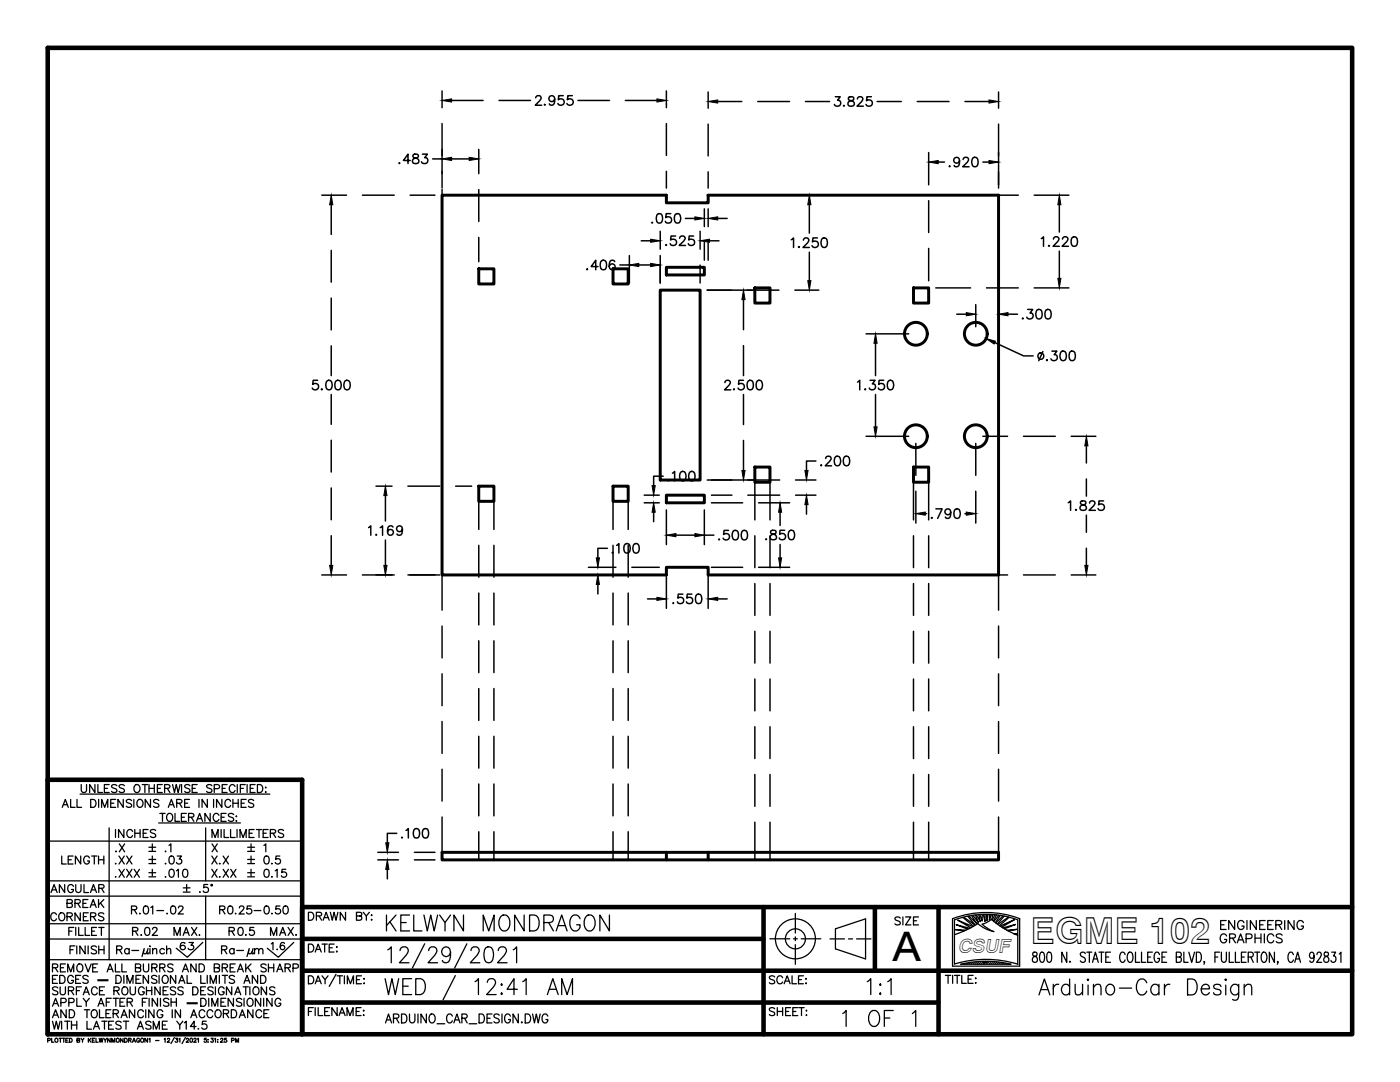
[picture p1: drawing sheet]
<svg xmlns="http://www.w3.org/2000/svg" width="279mm" height="216mm" viewBox="0 0 279 216" stroke-linecap="round" stroke-linejoin="round" font-family="sans-serif">
<defs><g id="words">
<text font-size="8.1" x="178.1" y="191.9">A</text>
<text font-size="7.4" x="205.6" y="188.3">EGME 102</text>
<g font-size="6.6">
<text x="75.8" y="187">KELWYN MONDRAGON</text>
<text x="166.9" y="206">1 OF 1</text>
</g>
<text font-size="5.3" x="43" y="192.3">Ra-μm</text>
<g font-size="4.9">
<text x="40.9" y="176.4">X.XX</text>
<text x="12" y="182.4">BREAK</text>
<text x="26.8" y="188">.02</text>
<text x="33.5" y="188">MAX.</text>
<text x="46.2" y="188">0.5</text>
<text x="52.9" y="188">MAX.</text>
<text x="242.4" y="189.4">GRAPHICS</text>
</g>
<g font-size="4.4">
<text x="41.3" y="162.3">INCHES</text>
<text x="10.9" y="173.6">LENGTH</text>
<text x="21.9" y="168.3">INCHES</text>
<text x="21.9" y="173.6">.XX</text>
<text x="21.9" y="171.1">.X</text>
<text x="31.7" y="173.6">.03</text>
<text x="40.9" y="173.6">X.X</text>
<text x="51.5" y="173.6">0.5</text>
<text x="8.8" y="179.2">ANGULAR</text>
<text x="42.7" y="183.4">R0.25-0.50</text>
<text x="34.9" y="190.9">63</text>
<text x="52.9" y="190.9">1.6</text>
</g>
<text font-size="4" x="34.9" y="171.1" transform="rotate(-90 34.9 171.1)">.1</text>
<text font-size="3.9" x="191.1" y="190.2">CSUF</text>
<g font-size="2.2">
<text x="19.5" y="196.2">▬</text>
<text x="37.3" y="200.8">▬</text>
</g>
</g></defs>
<!-- layer: 1.011_OBJECT -->
<g fill="none" stroke="#000" stroke-width=".59">
<path d="M88.2 38.9h44.8v1.6h8.3v-1.6h58v75.8h-58v-1.5h-8.3v1.5h-44.8zM95.5 53.6h3.1v3.1h-3.1zM122.3 53.6h3.1v3.1h-3.1zM131.8 57.9h7.9v37.9h-7.9zM133 53.3h7.6v1.6h-7.6zM150.6 57.4h3.1v3.1h-3.1zM182.3 57.4h3v3.1h-3zM95.5 97h3.1v3h-3.1zM122.3 97h3.1v3h-3.1zM133 98.8h7.6v1.5h-7.6zM150.6 93.2h3.1v3h-3.1zM182.3 93.2h3v3h-3z"/>
<path d="M88.2 170.1h111.1v1.5h-111.1zM133 170.1v1.5M141.3 170.1v1.5"/>
<circle cx="182.8" cy="66.6" r="2.28"/>
<circle cx="194.7" cy="66.6" r="2.28"/>
<circle cx="182.8" cy="87" r="2.28"/>
<circle cx="194.7" cy="87" r="2.28"/>
</g>
<!-- layer: 1.007_TEXT_AND_DIMENSIONS -->
<g fill="none" stroke="#000" stroke-width=".3">
<path d="M88.2 18.1v3.4M106.9 19.5l.4-.4h.3l.3 .2a.58 .58 0 0 1-.2 .8l-.9 .9h1.3M110.7 19.7a.58 .58 0 0 1-.8 .5 .58 .58 0 0 1-.2-.9 .58 .58 0 0 1 .9 .1 1.35 1.35 0 0 1-.4 1.6l-.5-.1-.1-.2M112.4 19.1h-.9l-.1 .8a.67 .67 0 0 1 1 0 .67 .67 0 0 1-.1 1 .67 .67 0 0 1-1-.3M114.2 19.1h-.9l-.1 .8a.67 .67 0 0 1 1 0 .67 .67 0 0 1-.1 1 .67 .67 0 0 1-1-.3M133 18.1v3.4M141.3 18.4v3.2M166.7 19.3h1l-.5 .7a.63 .63 0 0 1 .5 .9 .63 .63 0 0 1-1 .2l-.2-.3M169.4 19.4a.39 .39 0 0 0 .2 .6 .68 .68 0 0 1 .7 .3 .68 .68 0 0 1 0 .8l-.6 .1-.4-.2a.7 .7 0 0 1 .1-.7 .7 .7 0 0 1 .7-.3 .39 .39 0 0 0 .2-.6zM171.1 19.7l.2-.3a.62 .62 0 0 1 .8 .1 .63 .63 0 0 1-.2 .8l-.9 .9h1.3M173.9 19.3h-.9l-.1 .8a.67 .67 0 0 1 1 0 .67 .67 0 0 1-.1 1 .67 .67 0 0 1-1-.3M199.3 18.4v3.2"/>
<path d="M64.2 38.9h5M72.3 38.9h6.4M79.7 32.5l-.1 .1h.2M81.9 38.9h4.9M81.9 32h-1.4l.9-1.2v1.8M82.5 30.8a.37 .37 0 0 0 .2 .7 .71 .71 0 0 1 .7 .2 .71 .71 0 0 1 .1 .8l-.7 .1a.54 .54 0 0 1-.5-.6 .54 .54 0 0 1 .6-.4l.3-.1a.37 .37 0 0 0 .2-.7zM84.3 30.8h1l-.5 .7a.63 .63 0 0 1 .5 .8 .63 .63 0 0 1-1 .3l-.2-.3M86.3 31.7h1.9M88.2 24.7v12.8M88.2 37.8v6.4M90.1 20h6.3M90.1 31.7h3.5"/>
<path d="M95.5 29.8v4.8M95.5 37.8v6.4M99.6 20h6.3M108.7 20.8v.2l.1-.1M115.3 20h6.3M124.8 20h6.3M133 24.7v6.3M133 34.2v3.3M141.1 38.9h4.8M141.3 24.8v6.3M141.3 34.3v3.2M143.2 20.3h4.8"/>
<path d="M149.1 38.9h6.3M151.2 20.3h6.4M158.6 38.9h4.8M160.7 20.3h4.9M168.4 21l-.1 .1h.2M175 20.3h4.9M183 20.3h6.4M185.3 30.4v6.5M186.8 38.9h6.9M187.2 32.3h1.3M189.5 33.1l-.1 .1h.2M191.5 32a.58 .58 0 0 1-.8 .5 .58 .58 0 0 1-.2-.9 .58 .58 0 0 1 .9 .1 1.7 1.7 0 0 1-.2 1.5 .57 .57 0 0 1-.8-.2"/>
<path d="M192.2 31.8l.4-.4h.3l.3 .2a.6 .6 0 0 1-.2 .8l-.9 .9h1.3M192.6 20.3h4.8M194.2 31.5a.63 .63 0 0 1 .9 .3 1.57 1.57 0 0 1-.2 1.4 .61 .61 0 0 1-.9-.3 1.48 1.48 0 0 1 .2-1.4zM196.2 32.3h1.2M196.9 38.9h6.3M199.3 24.8v12.7M206.4 38.9h6.9M66.1 40.9v5.9M66.1 50v6.3M66.1 59.5v6.3M88.2 47.4v4.8M95.5 47.4v4.8"/>
<path d="M117.2 53.6l-.1 .1h.2M119.3 53.2h-1.3l.9-1.3v1.9M120.1 52a.61 .61 0 0 1 .9 .3 1.62 1.62 0 0 1-.2 1.4 .63 .63 0 0 1-.9-.2 1.57 1.57 0 0 1 .2-1.5zM122.7 52.2a.55 .55 0 0 0-.5-.3 .55 .55 0 0 0-.5 .4 1.09 1.09 0 0 0 .4 1.5 .6 .6 0 0 0 .7-.5 .6 .6 0 0 0-.6-.7 .6 .6 0 0 0-.6 .6M123.7 52.9h1.9M125.6 51v5.5M127.5 52.9h2.4M128 48h1.9M130.2 44.3v.2l.1-.1M131.2 42.7a.63 .63 0 0 1 .9 .3 1.23 1.23 0 0 1-.4 1.5h-.2a1.02 1.02 0 0 1-.4-1.5zM131.8 46.1v3.6M131.8 51v5.5"/>
<path d="M132.9 48.8l-.1 .1h.2M133.9 42.6h-1v.8a.66 .66 0 0 1 1 0 .66 .66 0 0 1-.2 1 .66 .66 0 0 1-.9-.2M134.8 47.1h-.9l-.1 .8a.67 .67 0 0 1 1.1 0 .67 .67 0 0 1-.2 1 .67 .67 0 0 1-.9-.3M134.9 42.7a.61 .61 0 0 1 .8 .3 .95 .95 0 0 1-.6 1.5 1.01 1.01 0 0 1-.4-1.5zM135.6 47.5l.2-.3a.62 .62 0 0 1 .8 .1 .58 .58 0 0 1-.1 .8l-.9 .9h1.2M136.8 43.6h1.9M138.4 47.1h-.9v.8a.67 .67 0 0 1 1 0 .67 .67 0 0 1-.2 1 .67 .67 0 0 1-.9-.3M139.7 46.1v3.6M139.7 52.9v3.6M140.6 41.7v3.5M140.6 48.4v3.5M141.1 57.9h14.3"/>
<path d="M141.3 41.7v3.5M141.3 48.4v3.5M141.6 48h1.9M143.2 43.6h1.9M148.4 59.8v6M157.9 47.8l.5-.3v1.9M158.6 57.9h4.8M159.4 49.2l-.1 .1 .1 .1 .1-.1M160.3 47.9l.4-.4h.4l.2 .2a.6 .6 0 0 1-.1 .8l-.9 .9h1.2M161.5 40.9v5.6M161.5 50.3v5.7M163.1 47.5h-.9l-.1 .8a.68 .68 0 0 1 1.1 0 .68 .68 0 0 1-.2 1 .68 .68 0 0 1-.9-.3"/>
<path d="M164.1 47.6a.63 .63 0 0 1 .9 .2 1.27 1.27 0 0 1-.4 1.6h-.2a1.22 1.22 0 0 1-.3-1.8zM185.3 40v6.4M185.3 49.6v6.4M186.8 57.4h6.9M196.9 57.4h6.3M199.3 40v6.4M199.3 49.6v6.4M206.4 57.4h6.9M207.8 47.6l.5-.4v1.9M209.3 49v.1h.1M210.2 47.7v-.1a.6 .6 0 0 1 .8-.4l.2 .2a.58 .58 0 0 1-.1 .8l-.9 .9h1.2M211.4 40.9v5.4"/>
<path d="M211.4 50.1v5.4M212 47.7v-.1a.6 .6 0 0 1 .8-.4l.2 .2a.6 .6 0 0 1-.1 .8l-.9 .9h1.2M214 47.3a.61 .61 0 0 1 .9 .3 1.62 1.62 0 0 1-.1 1.5 .63 .63 0 0 1-1-.3 1.57 1.57 0 0 1 .2-1.5zM63.4 75.9h-.9l-.1 .8a.67 .67 0 0 1 1 0 .67 .67 0 0 1-.1 1 .67 .67 0 0 1-1-.3M64.2 77.6l-.1 .1 .1 .1 .1-.1M65.3 76a.58 .58 0 0 1 .9 .2 .96 .96 0 0 1-.6 1.6 1.2 1.2 0 0 1-.3-1.8zM66.1 69v6M66.1 78.7v6M67.1 76a.61 .61 0 0 1 .9 .2 1.24 1.24 0 0 1-.5 1.6h-.1a1.2 1.2 0 0 1-.3-1.8zM68.9 76a.61 .61 0 0 1 .9 .2 1.24 1.24 0 0 1-.5 1.6h-.1a1.2 1.2 0 0 1-.3-1.8zM144.7 76.3v-.1a.6 .6 0 0 1 .7-.3l.3 .2a.58 .58 0 0 1-.2 .8l-.9 .9h1.2M146.5 77.6v.2l.1-.1"/>
<path d="M148.4 75.9h-.9l-.1 .8a.66 .66 0 0 1 1 0 .66 .66 0 0 1-.1 1 .66 .66 0 0 1-1-.3M148.4 69v6M148.4 78.7v6M149.4 76a.58 .58 0 0 1 .9 .2 1.27 1.27 0 0 1-.5 1.6h-.2a1.21 1.21 0 0 1-.2-1.8zM151.2 76a.58 .58 0 0 1 .9 .2 .96 .96 0 0 1-.7 1.6 1.2 1.2 0 0 1-.2-1.8zM171.1 76.2l.5-.3v1.9M172.7 77.6v.2l.1-.1M172.8 66.6h8.6M173.7 75.9h.9l-.5 .7a.63 .63 0 0 1 .5 1 .63 .63 0 0 1-1.1-.2M174.7 68.5v6.5M174.7 78.7v6.5M176.4 75.9h-.9l-.1 .8a.66 .66 0 0 1 1 0 .66 .66 0 0 1-.2 1 .66 .66 0 0 1-.9-.3"/>
<path d="M177.4 76a.58 .58 0 0 1 .8 .2 .96 .96 0 0 1-.6 1.6 1.2 1.2 0 0 1-.2-1.8zM190.9 62.7h1.9M194.7 60.8v4.4M198.5 68.3l5.8 2.7h1.9M199.3 60.8v4.4M201.2 62.7h1.9M204.1 63.5v.1l.1-.1M205.1 61.7h1l-.6 .8a.64 .64 0 0 1 .5 1 .64 .64 0 0 1-1.1-.2M207 61.8a.63 .63 0 0 1 .9 .3 1.24 1.24 0 0 1-.5 1.5h-.1a1.22 1.22 0 0 1-.3-1.8zM208.1 70.1l-.8 1.9M208.8 61.8a.63 .63 0 0 1 .9 .3 1.27 1.27 0 0 1-.4 1.5h-.2a1.26 1.26 0 0 1-.3-1.8zM208.9 71.8v.2l.1-.1"/>
<path d="M209.9 70.1h1l-.5 .7a.64 .64 0 0 1 .5 1 .64 .64 0 0 1-1.2-.2M211.8 70.1a.63 .63 0 0 1 .9 .3 1.24 1.24 0 0 1-.4 1.6h-.2a1.22 1.22 0 0 1-.3-1.9zM213.6 70.1a.63 .63 0 0 1 .9 .3 1.27 1.27 0 0 1-.4 1.6h-.2a1.26 1.26 0 0 1-.3-1.9zM66.1 87.8v6.4M66.1 97.4v6.3M75 97h3.2M76.9 98.9v5.1M81.4 97h6.4M90.9 97h3.2M128.6 98.8h3M132.4 95h-1.9v1.9M133.4 95.8l-.1 .1 .1 .1 .1-.1"/>
<path d="M134.2 94.4l.4-.3v1.9M135.9 94.2a.58 .58 0 0 1 .9 .2 .96 .96 0 0 1-.6 1.6 1.2 1.2 0 0 1-.3-1.8zM137.7 94.2a.61 .61 0 0 1 .9 .2 1.24 1.24 0 0 1-.4 1.6h-.2a1.2 1.2 0 0 1-.3-1.8zM141.1 95.8h14.5M142 98.8h4.1M148.4 87.9v6M149.2 98.8h6.4M150.6 96.2v7.5M153.7 96.2v7.5M158.8 95.8h4M158.8 98.8h4M162.8 92h-1.8v1.9"/>
<path d="M163.9 92.8v.1l.1-.1M164.8 91.5l.3-.5h.4l.3 .2a.58 .58 0 0 1-.2 .8l-.9 .9h1.2M166.8 91.1a.61 .61 0 0 1 .9 .3 .96 .96 0 0 1-.7 1.5 1.23 1.23 0 0 1-.2-1.8zM168.6 91.1a.63 .63 0 0 1 .9 .3 1.24 1.24 0 0 1-.5 1.5h-.2a1.22 1.22 0 0 1-.2-1.8zM172.8 87.1h8.6M182.3 96.2v7.5M182.8 88.5v6.3M182.8 98v6.4M185.3 96.2v7.5M194.7 88.5v6.3M194.7 98v6.4M196.2 87.1h4.9"/>
<path d="M204.3 87.1h6.3M213.8 87.1h4.9M216.8 89v3.4M216.8 95.6v3.4M220.2 99.9h-.9l-.1 .9a.67 .67 0 0 1 1.1 0 .67 .67 0 0 1-.2 1 .67 .67 0 0 1-1-.3M64.2 114.7h5M66.1 106.9v5.9M72.3 114.7h6.4M73.6 105.3l.4-.4v1.9M75.1 106.6l-.1 .1h.2M75.9 105.3l.4-.4v1.9M76.9 107.8v5"/>
<path d="M78.4 105.2a.55 .55 0 0 0-.5-.3 .55 .55 0 0 0-.5 .4 1.12 1.12 0 0 0 .5 1.5 .59 .59 0 0 0 .6-.5 .59 .59 0 0 0-.5-.7 .59 .59 0 0 0-.7 .6M80.3 105.5a.58 .58 0 0 1-.8 .5 .58 .58 0 0 1-.2-.9 .58 .58 0 0 1 .9 .1 1.73 1.73 0 0 1-.2 1.5 .55 .55 0 0 1-.8-.2M81.4 114.7h6.4M88.2 114.7v7.1M90.9 114.7h3.2M95.5 100v5.6M95.5 108.8v6.4M95.5 118.3v6.4M98.6 100v5.6M98.6 108.8v6.4M98.6 118.3v6.4M117.4 114.7h5.5"/>
<path d="M117.4 113.2h5.5M119.3 116.6v1.9M121.2 109.4h-1.9v1.9M122.3 110.2l-.1 .1h.1M122.3 100v5.6M122.3 108.8v6.4M122.3 118.3v6.4M123.1 108.8l.4-.3v1.9M124.8 108.6a.61 .61 0 0 1 .9 .2 1.62 1.62 0 0 1-.2 1.5 .63 .63 0 0 1-.9-.3 1.57 1.57 0 0 1 .2-1.4zM125.4 100v5.6M125.4 108.8v6.4M125.4 118.3v6.4"/>
<path d="M126.1 114.7h5.5M126.1 113.2h5.5M126.6 108.6a.6 .6 0 0 1 .9 .2 1.27 1.27 0 0 1-.5 1.6h-.1a1.03 1.03 0 0 1-.5-1.6zM128.6 100.3h3M129.2 119.5h1.9M130.5 102.2v1.9M133 101.7v7M133 114.6v6.8M134.9 106.8h3.8M136.3 118.6h-.9l-.1 .8a.66 .66 0 0 1 1-.1 .66 .66 0 0 1-.1 1 .66 .66 0 0 1-1-.2M138.1 118.6h-.9l-.1 .8a.66 .66 0 0 1 1-.1 .66 .66 0 0 1-.1 1 .66 .66 0 0 1-1-.2M139.1 118.6a.61 .61 0 0 1 .9 .3 .95 .95 0 0 1-.7 1.5 1.01 1.01 0 0 1-.4-1.5z"/>
<path d="M140.6 101.7v7M140.6 106.8h1.9M141.3 114.6v6.8M142 113.2h6.2M142 100.3h6.2M143.2 119.5h1.9M143.5 107.5v.2l.1-.1M145.4 105.8h-.9l-.1 .9a.67 .67 0 0 1 1-.1 .67 .67 0 0 1-.1 1 .67 .67 0 0 1-1-.2M146.4 105.9a.63 .63 0 0 1 .9 .3 1.24 1.24 0 0 1-.5 1.5h-.1a1.22 1.22 0 0 1-.3-1.8zM148.2 105.9a.63 .63 0 0 1 .9 .3 1.27 1.27 0 0 1-.4 1.5h-.2a1.26 1.26 0 0 1-.3-1.8zM150.6 106.9v6.4M150.6 116.4v6.4"/>
<path d="M151.4 113.2h6.2M151.4 100.3h6.2M152.9 107.5v.2l.1-.1M153.7 106.9v6.4M153.7 116.4v6.4M153.9 105.9a.39 .39 0 0 0 .2 .6 .68 .68 0 0 1 .7 .3 .68 .68 0 0 1 0 .8l-.6 .1-.4-.2a.7 .7 0 0 1 .1-.7 .7 .7 0 0 1 .7-.3 .39 .39 0 0 0 .2-.6zM155.7 102.2v2.7M155.7 108.6v2.7M156.6 105.8h-.9l-.1 .8a.67 .67 0 0 1 1 0 .67 .67 0 0 1-.1 1 .67 .67 0 0 1-1-.3M157.6 105.9a.61 .61 0 0 1 .9 .3 .95 .95 0 0 1-.6 1.5 1.01 1.01 0 0 1-.5-1.5zM161 100.7v1.9M182.3 106.9v6.4"/>
<path d="M182.3 116.4v6.4M184.7 102.5h.2M185.3 106.9v6.4M185.3 116.4v6.4M185.9 103.3v.1l.2-.1M186.8 101.5h1.2l-.9 1.9M189.7 102.2a.58 .58 0 0 1-.8 .5 .58 .58 0 0 1-.2-1 .58 .58 0 0 1 1 .1 1.78 1.78 0 0 1-.2 1.5 .55 .55 0 0 1-.8-.1M190.6 101.6a.61 .61 0 0 1 .9 .3 .96 .96 0 0 1-.6 1.5 1.22 1.22 0 0 1-.3-1.8zM192.6 102.5h.2M196.2 114.7h4.9M199.3 114.7v7.1M204.3 114.7h6.3"/>
<path d="M213.2 100.3l.5-.4v1.9M213.8 114.7h4.9M214.7 101.7h-.1h.2M215.7 100a.37 .37 0 0 0 .2 .7 .68 .68 0 0 1 .8 .2 .68 .68 0 0 1-.1 .8l-.6 .1a.54 .54 0 0 1-.5-.6 .54 .54 0 0 1 .6-.4l.4-.1a.4 .4 0 0 0 .1-.7zM216.8 102.8v3.4M216.8 109.4v3.4M217.4 100.4l.1-.3a.61 .61 0 0 1 .9 0 .58 .58 0 0 1-.2 .8l-.9 .9h1.3M88.2 124.9v6.4M88.2 134.5v6.3M95.5 127.9v6.3M95.5 137.4v6.3M98.6 127.9v6.3"/>
<path d="M98.6 137.4v6.3M122.3 127.9v6.3M122.3 137.4v6.3M125.4 127.9v6.3M125.4 137.4v6.3M134.4 120.3v.1h.1M150.6 126v6.3M150.6 135.5v6.3M153.7 126v6.3M153.7 135.5v6.3M182.3 126v6.3M182.3 135.5v6.3"/>
<path d="M185.3 126v6.3M185.3 135.5v6.3M199.3 124.9v6.4M199.3 134.5v6.3M88.2 144v6.3M88.2 153.5v6.4M95.5 146.9v6.4M95.5 156.4v6.4M98.6 146.9v6.4M98.6 156.4v6.4M122.3 146.9v6.4M122.3 156.4v6.4"/>
<path d="M125.4 146.9v6.4M125.4 156.4v6.4M150.6 145v6.4M150.6 154.5v6.4M153.7 145v6.4M153.7 154.5v6.4M182.3 145v6.4M182.3 154.5v6.4M185.3 145v6.4M185.3 154.5v6.4M199.3 144v6.3M199.3 153.5v6.4"/>
<path d="M75.4 171.6h4.1M75.4 170.1h4.1M77.3 173.5v1.9M79.2 166.3h-1.9v1.9M80.2 167l-.1 .1h.2M81 165.7l.5-.4v1.9M82.7 171.6h4.1M82.7 170.1h4.1M82.7 165.4a.63 .63 0 0 1 1 .3 1.23 1.23 0 0 1-.5 1.5h-.2a1.02 1.02 0 0 1-.4-1.5zM84.6 165.4a.61 .61 0 0 1 .8 .3 1.64 1.64 0 0 1-.1 1.4 .63 .63 0 0 1-.9-.2 1.57 1.57 0 0 1 .2-1.5zM88.2 163v7.1M95.5 166v5.6"/>
<path d="M98.6 166v5.6M122.3 166v5.6M125.4 166v5.6M150.6 164.1v7.5M153.7 164.1v7.5M182.3 164.1v7.5M185.3 164.1v7.5M199.3 163v7.1"/>
<circle cx="207.7" cy="71" r=".63"/>
</g>
<g fill="#000" stroke="#000" stroke-width=".2">
<path d="M88.2 20l1.9-.3v.7zM131.1 19.7l1.9 .3-1.9 .4zM141.3 20.3l1.9-.4v.7zM197.4 19.9l1.9 .4-1.9 .3zM88.2 31.7l1.9-.3v.6zM93.6 31.4l1.9 .3-1.9 .3zM185.3 32.3l1.9-.3v.7zM197.4 32l1.9 .3-1.9 .4zM66.1 38.9l.3 2h-.6zM125.6 52.9l1.9-.3v.6zM129.9 47.7l1.9 .3-1.9 .3zM129.9 52.6l1.9 .3-1.9 .3z"/>
<path d="M138.7 43.3l1.9 .3-1.9 .3zM139.7 48l1.9-.3v.6zM141.3 43.6l1.9-.3v.6zM148.4 57.9l.3 1.9h-.6zM161.2 56h.6l-.3 1.9zM161.5 38.9l.3 2h-.6zM211.1 55.5h.6l-.3 1.9zM211.4 38.9l.3 2h-.6zM174.7 66.6l.3 1.9h-.6zM192.8 62.4l1.9 .3-1.9 .3zM196.8 67.6l1.8 .5-.2 .5zM199.3 62.7l1.9-.3v.6z"/>
<path d="M76.9 97l.3 1.9h-.6zM130.1 96.9h.7l-.3 1.9zM148.1 93.9h.6l-.3 1.9zM160.6 93.9h.7l-.3 1.9zM174.4 85.2h.6l-.3 1.9zM216.8 87.1l.3 1.9h-.6zM65.8 112.8h.6l-.3 1.9zM76.6 112.8h.6l-.3 1.9zM119.3 114.7l.3 1.9h-.6zM119 111.3h.6l-.3 1.9zM130.5 100.3l.3 1.9h-.7zM131.1 119.2l1.9 .3-1.9 .3z"/>
<path d="M133 106.8l1.9-.3v.6zM138.7 106.5l1.9 .3-1.9 .3zM141.3 119.5l1.9-.3v.6zM155.7 100.3l.3 1.9h-.6zM155.4 111.3h.6l-.3 1.9zM161 98.8l.3 1.9h-.7zM182.8 102.5l1.9-.3v.6zM192.8 102.2l1.9 .3-1.9 .3zM216.5 112.8h.6l-.3 1.9zM77.3 171.6l.3 1.9h-.6zM77 168.2h.6l-.3 1.9z"/>
</g>
<!-- layer: TblockLine -->
<path d="M9.5 9.5h260.4v196.9h-260.4zM9.5 155.6h50.8v50.8M60.3 181h209.6M60.3 187.3h92.1M60.3 193.7h209.6M152.4 181v25.4M174.6 181v12.7M187.3 181v25.4M60.3 200h127" fill="none" stroke="#000" stroke-width=".91"/>
<!-- layer: TblockText -->
<g fill="none" stroke="#000" stroke-width=".25">
<path d="M14.1 159.5v1.6h.9M15.4 159.5v1.6h.9M16 158.5h37.8M16.2 156.5v1.2a.54 .54 0 0 0 .5 .4 .54 .54 0 0 0 .6-.4v-1.2M18.1 159.5h.5a.85 .85 0 0 1 .6 .8 .85 .85 0 0 1-.6 .8h-.5zM18.9 156.5v1.6l-1-1.6v1.6M19.5 156.5v1.6h.9M19.7 159.5v1.6M20.8 157.3h.6M21.8 156.5h-1v1.6h1M23.1 159.5h-1v1.6h1M23.3 156.8a.59 .59 0 0 0-.5-.3 .59 .59 0 0 0-.5 .4l.1 .3 .8 .3a.38 .38 0 0 1 0 .6 .75 .75 0 0 1-.9-.2"/>
<path d="M24.6 159.5v1.6l-1.1-1.6v1.6M24.8 156.8a.59 .59 0 0 0-.5-.3 .59 .59 0 0 0-.5 .4l.1 .3 .8 .3a.38 .38 0 0 1 0 .6 .75 .75 0 0 1-.9-.2M26.3 159.7a.59 .59 0 0 0-.6-.2 .59 .59 0 0 0-.5 .4l.2 .2 .8 .4 .1 .4a.69 .69 0 0 1-1.1 0M26.7 159.5v1.6M26.9 156.8a.58 .58 0 0 1 .7-.2 .58 .58 0 0 1 .3 .6v.3a.6 .6 0 0 1-.6 .7 .6 .6 0 0 1-.6-.7zM27.5 159.7a.72 .72 0 0 1 1 .2 .72 .72 0 0 1-.1 1 .72 .72 0 0 1-1-.1 .72 .72 0 0 1 .1-1.1zM28.4 156.5h1M28.9 156.5v1.6M29.7 157.3h1.1M29.7 156.5v1.6M30 159.5v1.6l-1-1.6v1.6M30.8 156.5v1.6"/>
<path d="M31.4 157.3h.6M31.7 159.7a.59 .59 0 0 0-.6-.2 .59 .59 0 0 0-.5 .4l.2 .2 .8 .3a.36 .36 0 0 1 0 .6 .71 .71 0 0 1-1-.1M32.4 156.5h-1v1.6h1M32.9 157.3l.9-.1 .1-.4-.4-.3h-.6v1.6M33.4 157.3l.5 .8M34.4 156.5l.4 1.6 .4-1.6 .4 1.6 .3-1.6M36.2 156.5v1.6M37.8 159.5h-.9v1.6h.9M37.9 156.8a.59 .59 0 0 0-.6-.3 .59 .59 0 0 0-.4 .4l.1 .3 .8 .3a.38 .38 0 0 1 0 .6 .75 .75 0 0 1-.9-.2M38.4 157.3h.6M39.3 156.5h-.9v1.6h.9M39.7 159.5v1.6"/>
<path d="M42.3 156.8a.59 .59 0 0 0-.6-.3 .59 .59 0 0 0-.5 .4l.2 .3 .7 .3a.38 .38 0 0 1 0 .6 .75 .75 0 0 1-.9-.2M42.8 157.4h.6a.41 .41 0 0 0 .4-.4 .41 .41 0 0 0-.4-.5h-.6v1.6M45.3 156.5h-1v1.6M46.9 156.9a.59 .59 0 0 0-.7-.4 .59 .59 0 0 0-.4 .7v.3a.59 .59 0 0 0 .4 .6 .59 .59 0 0 0 .7-.3M47.3 156.5v1.6M48.9 156.5h-.9v1.6M49.3 156.5v1.6M50.9 156.5h-1v1.6M51.4 156.5h.5a.85 .85 0 0 1 .5 .8 .85 .85 0 0 1-.5 .8h-.5zM53 157.1v.1zM53 158v.1zM9.5 167.8h50.8"/>
<path d="M9.5 175.8h50.8M9.5 178.8h50.8M12.4 161.1l.6-1.6 .6 1.6M12.7 160.6h.7M20.3 161.1v-1.6l.6 1.6 .6-1.6v1.6M21.8 165.2v26.3M22.1 160.3h.6M29.7 169.9h1.4M29.7 171.5h1.4M29.7 172.3h1.4M29.7 174.1h1.4M29.7 175h1.4"/>
<path d="M31.7 164.2h16.3M31.9 162.3h1.1M32.4 162.3v1.6M33.4 162.5a.72 .72 0 0 1 1 .1 .72 .72 0 0 1-.1 1.1 .72 .72 0 0 1-1-.1 .72 .72 0 0 1 .1-1.1zM33.6 161.1l.6-1.6 .6 1.6M33.8 160.6h.8M34.9 162.3v1.6h.9M35.3 160.3l.9-.1 .1-.4-.4-.3h-.6v1.6M35.8 160.3l.5 .8M36.2 163.1h.6M36.6 177.2h1.3M36.6 178h1.3"/>
<path d="M36.9 160.3h.5M37.2 162.3h-1v1.6h1M37.3 176.5v1.4M37.6 163.1l.9-.1 .2-.2-.1-.3-1-.2v1.6M38.2 163.1l.5 .8M39.2 163.9l.6-1.6 .6 1.6M39.5 163.4h.7M41 165.2v10.6M41 178.8v12.7M42 162.3v1.6l-1.1-1.6v1.6M42.3 167.1v-1.6l.6 1.6 .6-1.6v1.6M42.3 168.4l1.1 1.6"/>
<path d="M43.4 168.4l-1.1 1.6M43.7 162.7a.59 .59 0 0 0-.7-.4 .59 .59 0 0 0-.5 .6 .64 .64 0 0 0 .3 .9 .64 .64 0 0 0 .9-.3M44.1 165.5v1.6M44.7 165.5v1.6h.9M45.1 162.3h-1v1.6h1M46 165.5v1.6h.9M46.6 162.5a.59 .59 0 0 0-.5-.2 .59 .59 0 0 0-.5 .4l.1 .2 .8 .3a.36 .36 0 0 1 0 .6 .71 .71 0 0 1-.9-.1M47.1 163.8h.1zM47.3 165.5v1.6M47.9 167.1v-1.6l.6 1.6 .6-1.6v1.6M49.4 169.1h1.4M49.4 169.9h1.4"/>
<path d="M49.4 171.5h1.4M49.4 172.3h1.4M49.4 174.1h1.4M49.4 175h1.4M49.7 166.3h.6M50.1 168.4v1.3M50.7 165.5h-1v1.6h1M51.2 165.5h1M51.7 165.5v1.6M52.5 166.3h.6M52.7 168.7l.3-.3v1.6M53.5 165.5h-1v1.6h1"/>
<path d="M54 166.3l.9-.1 .1-.2-.1-.3-.9-.2v1.6M54.5 166.3l.5 .8M56.6 165.7l-.4-.2-.7 .2 .2 .4 .8 .4 .1 .4a.69 .69 0 0 1-1.1 0M9.5 187.4h50.8M9.5 184.3h50.8M9.5 191.5h50.8M10.5 193.1l.9-.1 .1-.2v-.3l-.3-.2h-.7v1.6M10.5 195.4h.6M11 193.1l.5 .8M11.3 182.5a.58 .58 0 0 0-.7-.4 .58 .58 0 0 0-.5 .6v.4a.58 .58 0 0 0 .5 .6 .58 .58 0 0 0 .7-.4M11.5 194.6h-1v1.6h1M11.5 197.1a.59 .59 0 0 0-.5-.2 .59 .59 0 0 0-.5 .4l.1 .2 .8 .3a.38 .38 0 0 1 0 .6l-.5 .1-.4-.2"/>
<path d="M11.9 194.6h.5a.85 .85 0 0 1 .6 .8 .85 .85 0 0 1-.6 .8h-.5zM12 196.9v1.2a.54 .54 0 0 0 .5 .4 .54 .54 0 0 0 .6-.4v-1.2M12.1 193.1h.6M13.1 192.3h-1v1.6h1M13.5 193.9v-1.6l.6 1.6 .6-1.6v1.6M13.7 197.7l.9-.1 .1-.2-.1-.3-.2-.2h-.7v1.6M13.7 185.8h.7M14 189.5h.6M14.2 197.7l.5 .8M14.6 195a.59 .59 0 0 0-.6-.4 .59 .59 0 0 0-.5 .6v.4a.57 .57 0 0 0 .6 .6 .57 .57 0 0 0 .5-.6h-.3M14.7 185.1h-1v1.5M14.9 188.7h-.9v1.6"/>
<path d="M15.1 195.4h.6M15.1 185.1v1.5M15.2 197.7h.7M15.3 199.2v1.6h.9M15.3 188.7v1.6M15.5 192.6l.1-.2a.79 .79 0 0 1 1 .6 .79 .79 0 0 1-.5 .9 .82 .82 0 0 1-.8-.5 .82 .82 0 0 1 .2-.8zM15.7 185.1v1.5h.9M16.1 194.6h-1v1.6h1M16.2 196.9h-1v1.6M16.6 198.5l.6-1.6 .6 1.6M16.6 199.2l.6 .8 .6-.8M16.8 198h.8"/>
<path d="M17 188.7v1.6l-1.1-1.6v1.6M17 185.1v1.5h.9M17 192.3l.6 1.6 .6-1.6M17.2 200v.8M17.6 194.9a.59 .59 0 0 0-.6-.3 .59 .59 0 0 0-.5 .4l.2 .2 .7 .3a.38 .38 0 0 1 0 .7h-.5l-.4-.2M17.6 188.7v1.6M18.3 185.8h.6M18.5 193.1h.6M19.3 189a.59 .59 0 0 0-.6-.3 .59 .59 0 0 0-.5 .4l.2 .3 .7 .3a.38 .38 0 0 1 0 .6h-.5l-.4-.2M19.3 185.1h-1v1.5h1M19.4 197.3a.59 .59 0 0 0-.7-.4 .59 .59 0 0 0-.4 .6v.4a.59 .59 0 0 0 .4 .6 .59 .59 0 0 0 .7-.4M19.5 192.3h-1v1.6h1"/>
<path d="M19.7 188.7v1.6M19.7 189.5h1.1M19.7 185.1h1.1M19.9 197.7h.6M20.2 185.1v1.5M20.8 188.7v1.6M20.8 196.9h-.9v1.6h.9M21.2 200h.6M21.4 193.9l.6-1.6 .6 1.6M21.6 193.4h.8M22.2 199.2h-1v1.6M22.6 199.2h1"/>
<path d="M22.7 197.7l.9-.1 .2-.4-.4-.3h-.7v1.6M23 192.3v1.6h.9M23.1 199.2v1.6M23.1 194.6h.6a.85 .85 0 0 1 .5 .8 .85 .85 0 0 1-.5 .8h-.6zM23.3 197.7l.5 .8M23.3 189.5l.9-.1 .1-.2v-.3l-.3-.2h-.7v1.6M23.8 189.5l.5 .8M23.9 200h.7M24.3 192.3v1.6h.9M24.5 197.1l.1-.1a.76 .76 0 0 1 .9 .3 .76 .76 0 0 1-.1 1 .59 .59 0 0 1-.7 .2 .59 .59 0 0 1-.4-.6zM24.7 194.6v1.6M24.9 199.2h-1v1.6h1"/>
<path d="M25.3 196.2v-1.6l.6 1.6 .6-1.6v1.6M25.4 200l.9-.1 .1-.4-.3-.3h-.7v1.6M25.8 189.5a.51 .51 0 0 0-.8-.1 .51 .51 0 0 0 0 .8 .51 .51 0 0 0 .8-.1M25.8 189.3v1M25.9 200l.5 .8M26 196.9v1.2a.54 .54 0 0 0 .5 .4 .54 .54 0 0 0 .5-.4v-1.2M26.2 181.5h1l.1-.4-.1-.3h-1v1.6M26.8 181.5l.5 .9M27 193.1l.9-.1 .2-.2-.1-.3-.3-.2h-.7v1.6h.7l.3-.1v-.5l-.3-.2M27.1 195.4h.6M27.9 182.2v.2l.1-.1M28.1 194.6h-1v1.6h1"/>
<path d="M28.4 200h.6M28.6 192.3v1.2a.54 .54 0 0 0 .5 .4 .54 .54 0 0 0 .6-.4v-1.2M28.8 197.3a.59 .59 0 0 0-.7-.4 .59 .59 0 0 0-.5 .6v.4a.57 .57 0 0 0 .6 .6 .57 .57 0 0 0 .6-.6h-.4M28.8 189.3l-.5 1.6M28.8 180.8a.54 .54 0 0 1 .8 .3 .75 .75 0 0 1 0 .9 .75 .75 0 0 1-.8 .3l-.2-.6zM29.2 197.7h1.1M29.2 196.9v1.6M29.4 199.2h-1v1.6M29.4 189.8v.5l.4-.3M29.5 189.3a1.05 1.05 0 0 1-.5 1l-.4-.1 .1-.6M29.6 194.6v1.6l-1-1.6v1.6M29.8 199.2v1.6"/>
<path d="M29.9 189.3v1M30.1 181.1l.4-.3v1.6M30.3 193.1l.9-.1 .1-.3-.3-.4h-.7v1.6M30.3 196.9v1.6M30.5 189.6l.3-.3 .4 .1 .1 .9M30.5 189.3v1M30.8 193.1l.5 .8M31.3 194.9a.59 .59 0 0 0-.6-.3 .59 .59 0 0 0-.5 .4l.2 .2 .8 .3a.38 .38 0 0 1 0 .7h-.6l-.4-.2M31.3 181.7h1.4M31.4 199.2v1.6l-1-1.6v1.6M31.7 194.6v1.6M31.9 193.1l.9-.1 .1-.3-.3-.4h-.7v1.6"/>
<path d="M32 196.9v1.6l-1.1-1.6v1.6M32 199.2v1.6M32.4 193.1l.5 .8M32.5 194.9a.58 .58 0 0 1 .7-.2 .58 .58 0 0 1 .4 .5v.4a.6 .6 0 0 1-.6 .6 .6 .6 0 0 1-.6-.6zM32.6 197.7h.6M32.8 189.5a.51 .51 0 0 0-.7-.1 .51 .51 0 0 0 0 .8 .51 .51 0 0 0 .7-.1M33.3 189.6l.3-.3 .4 .1 .1 .9M33.3 188.7v1.6M33.4 182.2v.2v-.1M33.5 196.9h-.9v1.6h.9M33.7 199.4a.59 .59 0 0 0-.6-.2 .59 .59 0 0 0-.5 .4l.2 .2 .7 .3a.38 .38 0 0 1 0 .6l-.5 .1-.4-.2M34.1 200h1.1"/>
<path d="M34.1 199.2v1.6M34.2 180.8a.54 .54 0 0 1 .8 .3 .75 .75 0 0 1 .1 .9 .75 .75 0 0 1-.9 .3l-.2-.6zM34.5 192.6a.59 .59 0 0 0-.6-.3 .59 .59 0 0 0-.4 .4l.1 .3 .8 .3a.38 .38 0 0 1 0 .6h-.6l-.3-.2M35.1 197.1a.59 .59 0 0 0-.6-.2 .59 .59 0 0 0-.5 .4l.1 .2 .8 .3a.38 .38 0 0 1 0 .6l-.5 .1-.4-.2M35.1 194.6v1.6l-1.1-1.6v1.6M35.2 199.2v1.6M35.6 181.2l.3-.4h.5l.1 .3-.2 .5-.8 .8h1.1M35.7 196.2l.6-1.6 .6 1.6M35.9 195.7h.8M36.4 193.9l.6-1.6 .6 1.6M36.6 197.1a.59 .59 0 0 0-.6-.2 .59 .59 0 0 0-.5 .4l.2 .2 .7 .3a.38 .38 0 0 1 0 .6l-.5 .1-.4-.2M36.6 193.4h.8"/>
<path d="M37.3 194.6v1.6h.9M38.5 196.9h.5a.85 .85 0 0 1 .5 .8 .85 .85 0 0 1-.5 .8h-.5zM39.1 192.3v1.6l-1-1.6v1.6M39.7 192.3h.6a.85 .85 0 0 1 .5 .8 .85 .85 0 0 1-.5 .8h-.6zM40 197.7h.6M40.1 194.6v1.6h.9M40.1 199.2h.5a.85 .85 0 0 1 .5 .8 .85 .85 0 0 1-.5 .8h-.5zM41 196.9h-1v1.6h1M41.4 194.6v1.6M41.7 199.2v1.6M42 196.2v-1.6l.6 1.6 .6-1.6v1.6M42.5 197.1a.59 .59 0 0 0-.5-.2 .59 .59 0 0 0-.5 .4l.1 .2 .9 .4v.4l-.1 .1a.74 .74 0 0 1-.9-.1"/>
<path d="M43 196.9v1.6M43.8 194.6v1.6M44.1 200h.6M44.4 194.6h1M44.7 197.3a.58 .58 0 0 0-.6-.4 .58 .58 0 0 0-.5 .6v.4a.56 .56 0 0 0 .6 .6 .56 .56 0 0 0 .5-.6h-.4M44.9 194.6v1.6M45.1 199.2h-1v1.6h1M46.2 196.9v1.6l-1-1.6v1.6M46.6 199.2v1.6l-1.1-1.6v1.6M46.8 194.9a.59 .59 0 0 0-.6-.3 .59 .59 0 0 0-.5 .4l.2 .2 .8 .3a.38 .38 0 0 1 0 .7h-.6l-.4-.2M46.8 198.5l.7-1.6 .5 1.6M47.1 198h.7"/>
<path d="M48.2 199.4a.59 .59 0 0 0-.5-.2 .59 .59 0 0 0-.5 .4l.1 .2 .8 .3a.38 .38 0 0 1 0 .6l-.5 .1-.4-.2M48.5 196.9h1.1M48.7 196.2l.6-1.6 .6 1.6M48.7 199.2v1.6M48.9 195.7h.8M49 196.9v1.6M49.6 199.3a.79 .79 0 0 1 1 .5 .79 .79 0 0 1-.5 1 .82 .82 0 0 1-.8-.6 .82 .82 0 0 1 .3-.9zM49.9 196.9v1.6M50.6 197.1a.58 .58 0 0 1 .7-.2 .58 .58 0 0 1 .4 .6v.4a.6 .6 0 0 1-.6 .6 .6 .6 0 0 1-.6-.6zM51.4 194.6v1.6l-1-1.6v1.6M52 194.6h.5a.85 .85 0 0 1 .6 .8 .85 .85 0 0 1-.6 .8h-.5zM52 199.2v1.6l-1-1.6v1.6"/>
<path d="M52.6 199.2v1.6M53.2 196.9v1.6l-1.1-1.6v1.6M54.3 199.2v1.6l-1.1-1.6v1.6M54.9 197.1a.59 .59 0 0 0-.6-.2 .59 .59 0 0 0-.5 .4l.2 .2 .7 .3a.38 .38 0 0 1 0 .6l-.5 .1-.4-.2M55.2 193.9l.6-1.6 .7 1.6M55.5 193.4h.7M56 199.6a.59 .59 0 0 0-.6-.4 .59 .59 0 0 0-.5 .6v.4a.57 .57 0 0 0 .6 .6 .57 .57 0 0 0 .5-.6h-.4M56.9 193.1l.9-.1 .2-.2-.1-.3-.3-.2h-.7v1.6M57.4 193.1l.6 .8M58.5 193.2l.9-.1 .1-.2v-.4l-.3-.2h-.7v1.6M61.6 182h.5a.85 .85 0 0 1 .5 .8 .85 .85 0 0 1-.5 .8h-.5zM61.6 188.4h.5a.85 .85 0 0 1 .5 .8 .85 .85 0 0 1-.5 .8h-.5z"/>
<path d="M61.6 194.7h.5a.85 .85 0 0 1 .5 .8 .85 .85 0 0 1-.5 .8h-.5zM62.9 190l.6-1.6 .6 1.6M62.9 196.3l.6-1.6 .6 1.6M63.1 182.8l.9-.1 .2-.4-.4-.3h-.7v1.6M63.1 195.8h.8M63.1 189.4h.8M63.7 182.8l.5 .8M64.3 194.7l.6 .8v.8M64.3 188.4h1M64.5 183.6l.6-1.6 .6 1.6M64.7 183.1h.8M64.8 188.4v1.6"/>
<path d="M65.5 194.7l-.6 .8M65.7 189.1h.6M65.9 182l.4 1.6 .4-1.6 .4 1.6 .3-1.6M66.7 188.4h-1v1.6h1M67.1 194.4l-1.4 2.4M67.1 189h.2zM67.2 189.8v.2zM67.3 194.7h1M67.8 194.7v1.6M68.7 194.7v1.6M69 182v1.6l-1.1-1.6v1.6M69.3 196.3v-1.6l.6 1.6 .6-1.6v1.6"/>
<path d="M71.1 182.8l1-.1 .1-.2-.1-.3-1-.2v1.6h.7l.3-.1v-.6l-.3-.1M71.1 195.5h.7M72.1 194.7h-1v1.6h1M72.5 182l.6 .8v.8M72.6 195.3h.1zM72.6 196.2h.1zM73.7 182l-.6 .8M76.9 195.3l.6 3.2 .7-3.2 .7 3.2 .7-3.2M77.4 189.5l.7-.6v3.2M79.8 189.7l.3-.6 .8-.2a.93 .93 0 0 1 .2 1.7l-1.4 1.5h1.9M80.4 196.8h1.1M82.1 195.3h-1.7v3.2h1.7"/>
<path d="M83 195.3h.9a1.76 1.76 0 0 1 1 1.6 1.76 1.76 0 0 1-1 1.6h-.9zM84.8 188.3l-2.5 4.9M85.6 189.7l.2-.6 .9-.2a.93 .93 0 0 1 .1 1.7l-1.4 1.5h1.9M89.9 190a.93 .93 0 0 1-1.4 .7 .93 .93 0 0 1 .1-1.6 .82 .82 0 0 1 1.2 .3 3.1 3.1 0 0 1-.3 2.5l-.7 .2-.4-.2-.1-.3M90.9 194.7l-2.5 4.8M93.2 188.3l-2.5 4.9M94 189.7a.74 .74 0 0 1 .5-.8h.6a.79 .79 0 0 1 .4 1.2l-1.6 2h1.9M94.8 195.9l.7-.6v3.2M97 189.1a.89 .89 0 0 1 1.3 .4 2.74 2.74 0 0 1-.2 2.4l-.7 .2a1.49 1.49 0 0 1-.8-1.8l.1-.8zM97.3 196a.73 .73 0 0 1 .5-.7h.5a.92 .92 0 0 1 .6 .8 .92 .92 0 0 1-.4 .8l-1.4 1.6h1.9M99.4 189.7a.74 .74 0 0 1 .6-.8h.5a.79 .79 0 0 1 .4 1.2l-1.6 2h1.9M100 196.5l.1-.2 .1 .2-.1 .1z"/>
<path d="M100 198.3l.1-.2 .1 .2-.1 .2zM102.4 189.5l.7-.6v3.2M103.3 197.4h-2.1l1.4-2.1v3.2M104.3 195.9l.7-.6v3.2M109.2 198.5l1.1-3.2 1.1 3.2M109.6 197.4h1.4M112.1 198.5v-3.2l1.1 3.2 1.1-3.2v3.2M153.6 187.3h4M154.6 194.9a.59 .59 0 0 0-.6-.2 .59 .59 0 0 0-.5 .4l.2 .2 .8 .3a.38 .38 0 0 1 0 .6l-.6 .1-.4-.2M156.2 195.1a.59 .59 0 0 0-.7-.4 .59 .59 0 0 0-.5 .6v.4a.59 .59 0 0 0 .5 .6 .59 .59 0 0 0 .7-.4M156.5 196.3l.6-1.6 .6 1.6M156.7 195.8h.8"/>
<path d="M158.1 194.7v1.6h.9M158.3 187.3h.8M158.7 182.3v3.9M158.7 186.9v.8M158.7 188.5v3.9M159.4 195.5h.6M159.9 187.3h3.9M160.3 194.7h-.9v1.6h.9M160.8 195.3h.2zM160.8 196.2h.2zM165.7 187.3h2.8M166.7 185.3l6-2v8l-6-2z"/>
<path d="M169.3 187.3h.8M170.9 187.3h2.9M173.1 195.9l.7-.6v3.2M175.5 196.5l.2-.2 .1 .2-.1 .1zM175.5 198.3l.2-.2 .1 .2-.1 .2zM177.2 195.9l.6-.6v3.2M179.7 183.2a.59 .59 0 0 0-.6-.3 .59 .59 0 0 0-.5 .4l.2 .3 .7 .3a.38 .38 0 0 1 0 .6l-.5 .1-.4-.3M180.2 183v1.6M180.7 183h1.1l-1.1 1.6h1.1M182.3 183.7h.6M183.3 183h-1v1.6h1M188.7 194.6h1"/>
<path d="M189.2 194.6v1.6M190.1 194.6v1.6M190.1 183.3a18.8 18.8 0 0 1 13.4 0v9.5h-13.4v-9.5M190.5 192.4a21.6 21.6 0 0 1 12.6 0M190.5 194.6h1.1M191 194.6v1.6M191.9 194.6v1.6h.9M192.2 183l2.1 1.8M192.8 185.6l-2.2-.1 1.8 .3M193.1 182.8l1.5 1.7-2.2-1.4M193.2 195.4h.6M193.5 185.2l-2.7-.7 2.4 .9"/>
<path d="M193.9 182.7l1 1.5-1.5-1.4M194.2 184.9l-3.1-1.3 2.7 1.5M194.2 194.6h-1v1.6h1M194.6 195.2h.2zM194.6 196.1h.2zM194.7 182.6l.6 1.5-1.1-1.5M195.3 182.5l.3 1.4-.7-1.3M196 182.5v1.3l-.4-1.3M196.6 182.5v1.4l-.4-1.4M196.9 182.5l.1 1.2 .2-1.2M197.5 182.5l-.1 1.1 .5-1.1M197.8 183.4a18.1 18.1 0 0 0 5.3 3.2"/>
<path d="M197.9 183.4l-.7 .5-1.2 .5 1.1 .9 1.2 .6-1.7-.6-1.4-1-2.6 1.4-2.1 .8M198.1 182.5l-.2 1M198.6 182.5l-.6 1.1M198.9 182.6l-.6 1.2M199.3 182.6l-.9 1.3M199.6 184.8l2.9-1.3-2.6 1.5M199.6 182.7l-1 1.4M200.1 185.1l2.6-.6-2.3 .8M200.2 182.8l-1.5 1.4M200.4 182.8l-1.4 1.6M200.9 185.6l2-.2-1.7 .4M201.3 183l-2.2 1.5"/>
<path d="M201.4 183l-1.9 1.7M201.7 192.4h-9.9a21.2 21.2 0 0 1 10 0M202.3 186.3h.7l-.5 .1M203.1 183.6v8.8M203.1 183.6a18.5 18.5 0 0 0-12.6 0v8.8M206.2 190.1a.45 .45 0 0 0 .1 .7 .64 .64 0 0 1 .7 .5 .64 .64 0 0 1-.6 .7 .67 .67 0 0 1-.3-.8 .67 .67 0 0 1 .7-.4 .41 .41 0 0 0 .2-.5 .41 .41 0 0 0-.3-.3zM207.3 198.5l1.1-3.2 1.1 3.2M207.7 190.1l.3-.1a1.23 1.23 0 0 1 .4 1.6l-.1 .3-.4 .1a1.55 1.55 0 0 1-.2-1.9zM207.8 197.5h1.3M209.1 190.1l.4-.1a.99 .99 0 0 1 .4 1.2l-.2 .7-.4 .1a1.62 1.62 0 0 1-.2-1.9zM210.2 196.4v2.1M211.3 196.4a.92 .92 0 0 0-1.1 .9"/>
<path d="M212.9 190v2l-1-2v2M213.5 196.9a.9 .9 0 0 0-1.2-.4 .9 .9 0 0 0-.5 1.1 .87 .87 0 0 0 .7 .9 .87 .87 0 0 0 1-.4M213.5 195.3v3.2M213.5 191.8v.2zM214.6 196.4l.1 2 .7 .1 .6-.6M216 196.4v2.1M216.6 190.3a.52 .52 0 0 0-.6-.3 .52 .52 0 0 0-.4 .5l.2 .3 .5 .3a.53 .53 0 0 1 .2 .8 .53 .53 0 0 1-.9-.2M216.9 190h1M217.1 195.3l.2 .2-.2 .1-.1-.1zM217.1 196.6v1.9M217.4 190v2M218 192l.6-2 .6 2"/>
<path d="M218.2 197l.7-.6 .7 .2 .1 .4v1.5M218.2 196.4v2.1M218.2 191.3h.8M219.3 190h1M219.8 190v2M220.7 191h.6M221.1 196.6a1.03 1.03 0 0 1 1.3 .4 1.03 1.03 0 0 1-.4 1.4 1.03 1.03 0 0 1-1.3-.5 1.03 1.03 0 0 1 .4-1.3zM221.6 190h-.9v2h.9M223.4 197.2h2.4M224.5 190.5a.5 .5 0 0 0-.5-.5 .5 .5 0 0 0-.5 .5v1a.5 .5 0 0 0 .5 .5 .5 .5 0 0 0 .5-.5M225.3 190.1l.1-.1a.87 .87 0 0 1 .7 1.2l-.1 .3a.5 .5 0 0 1-.5 .5 .5 .5 0 0 1-.5-.5v-.7zM226.6 190v2h.9"/>
<path d="M227.8 190v2h.9M228.9 196.1a.97 .97 0 0 0-1-.8 .97 .97 0 0 0-1 .8 1.89 1.89 0 0 0 .7 2.4 1.02 1.02 0 0 0 1.3-.7M229 191h.6M230 190h-1v2h1M231.3 196.9a.9 .9 0 0 0-1.2-.4 .9 .9 0 0 0-.4 1.1 .87 .87 0 0 0 .6 .9 .87 .87 0 0 0 1-.4M231.3 196.4v2.1M231.4 190.5a.5 .5 0 0 0-.5-.5 .5 .5 0 0 0-.5 .5v1a.53 .53 0 0 0 .7 .5 .53 .53 0 0 0 .3-.8h-.4M231.9 191h.6M232.4 196.4v2.1M232.8 190h-.9v2h.9M233.5 196.4a.92 .92 0 0 0-1.1 .9M234.8 191l.8-.1 .2-.3-.2-.5-.8-.1v2h.6l.3-.2v-.6l-.3-.2"/>
<path d="M236.3 190v2h.8M237 195.3h1a1.79 1.79 0 0 1 .6 2.8l-.2 .3-.4 .1h-1zM237.3 190l.5 2 .6-2M238.8 190h.4a1.23 1.23 0 0 1 0 2h-.4zM239.7 197.3h1.7a.79 .79 0 0 0-.6-.9 .79 .79 0 0 0-.9 .5 1.01 1.01 0 0 0 0 1.2 1.01 1.01 0 0 0 1.2 .3l.3-.3M240.4 191.9l-.1 .1v-.1h.1l-.1 .5M243.4 190h-.9v2M243.7 196.9a.82 .82 0 0 0-.8-.5 .82 .82 0 0 0-.7 .5l.1 .3 1 .3a.56 .56 0 0 1 .2 .9 .9 .9 0 0 1-1.3-.3M243.8 190v1.4a.54 .54 0 0 0 .5 .6l.4-.3 .1-.3v-1.4M244.6 195.3l.2 .2-.2 .1-.1-.1zM244.6 196.6v1.9M244.7 183.7h-1.1v1.8"/>
<path d="M245.3 190v2h.9M246.4 183.7v1.8l-1.2-1.8v1.8M246.5 190v2h.9M247.2 196.4v2.4l-.1 .5a.72 .72 0 0 1-1.1 .1M247.2 196.9a.9 .9 0 0 0-1.2-.4 .9 .9 0 0 0-.4 1.1 .87 .87 0 0 0 .6 .9 .87 .87 0 0 0 1-.4M248.3 184.1a.65 .65 0 0 0-.8-.4 .65 .65 0 0 0-.5 .7v.4a.64 .64 0 0 0 .6 .7 .64 .64 0 0 0 .7-.7h-.5M248.3 197l.7-.6 .7 .2 .1 .4v1.5M248.3 196.4v2.1M248.7 190h-.9v2h.9M248.9 183.7v1.8M249.1 191l.9-.1 .1-.3-.1-.5-.9-.1v2M249.6 191l.5 1"/>
<path d="M250.7 183.7v1.8l-1.2-1.8v1.8M250.9 190v2M252 190.1l.1-.1a.97 .97 0 0 1 .7 1.5 .5 .5 0 0 1-.8 .4l-.3-.7 .1-.7zM252.5 183.7h-1.1v1.8M254.1 183.7h-1.1v1.8M254.3 190v2l-1-2v2M254.6 184.5l1-.1 .2-.2-.1-.3-.3-.2h-.8v1.8M255 191.9v.1l-.1-.1h.1l-.1 .5M256.4 183.7v1.8M258.1 190.5a.52 .52 0 0 0-.8-.4 1.47 1.47 0 0 0 .2 1.9 .58 .58 0 0 0 .6-.5M258.3 183.7v1.8l-1.2-1.8v1.8M258.4 192l.6-2 .5 2"/>
<path d="M258.6 191.3h.7M260.1 184.1a.65 .65 0 0 0-.7-.4 .65 .65 0 0 0-.6 .7v.4a.64 .64 0 0 0 .7 .7 .64 .64 0 0 0 .6-.7h-.4M262.3 190.7l-.3 .5a.56 .56 0 0 1-.7-.6 .56 .56 0 0 1 .7-.5 1.62 1.62 0 0 1-.2 1.9l-.3-.1-.1-.2M262.8 190.5l.1-.3a.45 .45 0 0 1 .7-.1 .45 .45 0 0 1 0 .7l-.8 1.2h1M264.3 190.1v.6a.75 .75 0 0 1 .8 .4 .75 .75 0 0 1-.3 .9 .64 .64 0 0 1-.7-.6 .64 .64 0 0 1 .8-.6l.1-.1a.45 .45 0 0 0-.2-.7zM265.8 190h.8l-.5 .8a.61 .61 0 0 1 .5 .7 .61 .61 0 0 1-.8 .4l-.2-.3M267.3 190.4l.3-.4v2M9.5 207.6h.5l.1-.3-.6-.1v.8M10.3 207.2v.8h.5M10.5 200.8l.6-1.6 .6 1.6M10.5 203.1l.6-1.6 .6 1.6M10.5 203.8l.4 1.6 .3-1.6 .4 1.6 .4-1.6"/>
<path d="M10.7 200.3h.8M10.7 202.5h.8M11.8 207.2h.5M12 207.2v.8M12.1 200h.7a.42 .42 0 0 0 .4-.4 .42 .42 0 0 0-.4-.4h-.7v1.6M12.3 203.8v1.6M12.5 207.2h.5M12.7 207.2v.8M12.9 203.8h1.1M13.1 207.6h.3M13.2 201.5v1.6l-1.1-1.6v1.6M13.4 203.8v1.6"/>
<path d="M13.6 207.2h-.5v.8h.5M13.7 200h.7a.42 .42 0 0 0 .4-.4 .42 .42 0 0 0-.4-.4h-.7v1.6M13.8 201.5h.6a.85 .85 0 0 1 .5 .8 .85 .85 0 0 1-.5 .8h-.6zM13.9 207.2h.2a.41 .41 0 0 1 .3 .4 .41 .41 0 0 1-.3 .4h-.2zM14.3 203.8v1.6M14.3 204.5h1M15.3 203.8v1.6M15.4 207.6l.4-.1 .1-.2-.5-.1v.8l.5-.1v-.3h-.2M16.2 207.2l.3 .4 .3-.4M16.5 207.6v.4M16.8 201.5h1.1M17.4 203.8v1.6h.9"/>
<path d="M17.4 201.5v1.6M17.6 207.2v.8M17.8 207.5l.4 .5M18.2 207.2l-.6 .5M18.4 207.6h.3M18.5 201.6a.78 .78 0 0 1 .9 .5 .78 .78 0 0 1-.5 1 .82 .82 0 0 1-.7-.6 .82 .82 0 0 1 .3-.9zM18.6 205.4l.7-1.6 .6 1.6M18.9 204.8h.7M18.9 207.2h-.5v.8h.5M19.2 207.2v.8h.4M19.6 200.8l.6-1.6 .6 1.6M19.8 207.2l.2 .8 .2-.8 .2 .8 .2-.8"/>
<path d="M19.8 200.3h.7M19.9 201.5v1.6h.9M20.3 203.8h1.1M20.7 207.2l.3 .4 .3-.4M20.8 203.8v1.6M21 207.6v.4M21.1 202.2h.6M21.7 204.5h.6M22 207.2v.8l-.5-.8v.8M22.1 201.5h-1v1.6h1M22.3 208v-.8l.3 .8 .3-.8v.8M22.6 202.2h.9l.1-.4-.3-.3h-.7v1.6"/>
<path d="M22.6 203.8h-.9v1.6h.9M23.1 202.2l.5 .9M24.2 203.1l.6-1.6 .6 1.6M24.2 204a.59 .59 0 0 0-.6-.3 .59 .59 0 0 0-.5 .5l.2 .2 .7 .3a.38 .38 0 0 1 0 .6l-.5 .1-.4-.3M24.4 202.5h.7M24.6 207.2v.8l-.6-.8v.8M24.6 203.8h1.1M24.8 207.2h.3a.42 .42 0 0 1 .3 .4 .42 .42 0 0 1-.3 .4h-.3zM25.1 203.8v1.6M25.7 207.6l.4-.1 .1-.2-.5-.1v.8M25.9 207.6l.3 .4M26.4 208l.4-.8 .3 .8"/>
<path d="M26.6 207.7h.3M26.9 201.5v1.6l-1.1-1.6v1.6M27.4 205.4l.6-1.6 .6 1.6M27.6 204.8h.8M27.9 207.4a.29 .29 0 0 0-.4-.2 .29 .29 0 0 0-.2 .3v.2a.29 .29 0 0 0 .3 .3 .29 .29 0 0 0 .3-.3h-.2M28.6 201.9a.54 .54 0 0 0-.8-.3 .79 .79 0 0 0-.3 1 .79 .79 0 0 0 .9 .4l.2-.3M29.1 201.5v1.6M29.4 207.2v.8l-.5-.8v.8M29.7 207.3l.2-.1v.8M30.1 204a.59 .59 0 0 0-.5-.3 .59 .59 0 0 0-.5 .5l.1 .2 .8 .3a.38 .38 0 0 1 0 .6l-.5 .1-.4-.3M30.6 205.4v-1.6l.6 1.6 .6-1.6v1.6M30.7 201.5v1.6l-1-1.6v1.6"/>
<path d="M31.1 207.6h.6M32.4 204.5h.6M32.5 201.9a.59 .59 0 0 0-.7-.4 .59 .59 0 0 0-.5 .6v.4a.57 .57 0 0 0 .6 .6 .57 .57 0 0 0 .6-.6h-.4M32.8 207.3l.2-.1v.8M33.4 203.8h-1v1.6h1M33.4 207.4l.1-.2 .3 .1-.4 .7h.5M34.4 201.5v1.6M34.8 207l-.7 1.2M35 207.2h.4l-.2 .3a.26 .26 0 0 1 .2 .4 .26 .26 0 0 1-.5-.1M35.3 203.8l.6 .7 .6-.7M35.7 207.3l.2-.1v.8M35.9 204.5v.9"/>
<path d="M36 201.5v1.6l-1-1.6v1.6M36.8 204.1l.4-.3v1.6M37 207l-.7 1.2M37.2 207.4l.1-.2 .3 .1-.5 .7h.6M38 207.2a.36 .36 0 0 1 .4 .4 .36 .36 0 0 1-.4 .3l-.1-.3zM38.1 203.1l.6-1.6 .6 1.6M38.3 202.5h.8M38.7 207.4l.1-.2 .3 .1-.4 .7h.5M39.1 204.8h-1.1l.8-1v1.6M39.4 207.3l.2-.1v.8M39.6 205.2v.2l.1-.1M40.9 201.9a.59 .59 0 0 0-.7-.4 .59 .59 0 0 0-.5 .6v.4a.59 .59 0 0 0 .5 .6 .59 .59 0 0 0 .7-.4"/>
<path d="M41.2 203.8h-.8l-.1 .7a.56 .56 0 0 1 .9 0 .56 .56 0 0 1-.1 .8 .56 .56 0 0 1-.8-.2M41.2 207.2h-.4v.3a.28 .28 0 0 1 .4 0 .28 .28 0 0 1-.1 .4 .28 .28 0 0 1-.4-.1M41.5 207.4h.1M41.5 207.9h.1M42.1 207.2h.4l-.2 .3a.26 .26 0 0 1 .3 .2 .26 .26 0 0 1-.2 .3 .26 .26 0 0 1-.3-.2M42.3 200.8v-1.6l.6 1.6 .6-1.6v1.6M42.5 201.9a.59 .59 0 0 0-.7-.4 .59 .59 0 0 0-.5 .6v.4a.59 .59 0 0 0 .5 .6 .59 .59 0 0 0 .7-.4M42.8 207.3l.2-.1v.8M43.1 201.7a.58 .58 0 0 1 .6-.2 .58 .58 0 0 1 .4 .6v.4a.61 .61 0 0 1-.6 .6 .61 .61 0 0 1-.6-.6zM43.5 207.4h.1M43.5 207.9h.1M44 207.4l.2-.2 .3 .1-.5 .7h.5"/>
<path d="M44.6 202.2h.9l.1-.4-.3-.3h-.7v1.6M45.1 202.2l.5 .9M45.2 207.2h-.4v.3a.28 .28 0 0 1 .4 0 .28 .28 0 0 1 0 .4 .28 .28 0 0 1-.5-.1M46.2 201.5h.5a.85 .85 0 0 1 .5 .8 .85 .85 0 0 1-.5 .8h-.5zM46.2 207.6h.5v-.3l-.5-.1v.8M47 208v-.8l.3 .8 .3-.8v.8M47.8 203.1l.6-1.6 .6 1.6M48 202.5h.7M50.5 201.5v1.6l-1.1-1.6v1.6M52.2 201.9a.59 .59 0 0 0-.7-.4 .59 .59 0 0 0-.4 .6v.4a.59 .59 0 0 0 .4 .6 .59 .59 0 0 0 .7-.4M52.7 202.2h.6M53.7 201.5h-1v1.6h1"/>
<path d="M61.6 201.8h.5M62.5 201.1h-.9v1.5M62.9 201.1v1.5M63.5 201.1v1.5h.9M64.8 201.8h.6M65.8 201.1h-1v1.5h1M67.3 201.1v1.5l-1.1-1.5v1.5M67.7 202.6l.6-1.5 .6 1.5M67.9 202.1h.7M69.3 202.6v-1.5l.5 1.5 .7-1.5v1.5M71.1 201.8h.6M72.1 201.1h-1v1.5h1"/>
<path d="M72.5 201.7h.2zM72.5 202.6h.2zM76.9 204.1l.6-1.8 .6 1.8M77.2 203.5h.7M78.5 203.2l.9-.1 .2-.3-.1-.3-.3-.2h-.7v1.8M79.1 203.2l.5 .9M80.1 202.3a.91 .91 0 0 1 1.1 .9 .91 .91 0 0 1-1.1 .9zM81.7 202.3v1.3a.54 .54 0 0 0 .6 .5 .54 .54 0 0 0 .5-.5v-1.3M83.4 202.3v1.8M85.1 202.3v1.8l-1.1-1.8v1.8M85.9 202.4a.83 .83 0 0 1 1 .4 .83 .83 0 0 1-.2 1.1l-.2 .1a.61 .61 0 0 1-.6 0 .61 .61 0 0 1-.3-.6v-.4zM87.2 204.3h1.6"/>
<path d="M90.3 202.8a.59 .59 0 0 0-.7-.5 .59 .59 0 0 0-.5 .7v.4a.59 .59 0 0 0 .5 .7 .59 .59 0 0 0 .7-.4M90.6 204.1l.6-1.8 .6 1.8M90.8 203.5h.8M92.2 203.2l.9-.1 .1-.3-.1-.4-.9-.1v1.8M92.7 203.2l.5 .9M93.6 204.3h1.5M95.6 202.3a.91 .91 0 0 1 1.1 .9 .91 .91 0 0 1-1.1 .9zM97.2 203.2h.6M98.2 202.3h-1v1.8h1M99.6 202.6a.58 .58 0 0 0-.6-.3 .58 .58 0 0 0-.4 .5l.1 .2 .8 .3a.43 .43 0 0 1 .1 .5 .43 .43 0 0 1-.3 .3l-.6-.1-.1-.1M100.2 202.3v1.8M101.9 202.8a.59 .59 0 0 0-.7-.5 .59 .59 0 0 0-.5 .7v.4a.58 .58 0 0 0 .6 .7 .58 .58 0 0 0 .6-.7h-.4"/>
<path d="M103.4 202.3v1.8l-1-1.8v1.8M104.1 204h.1zM104.8 202.3a.91 .91 0 0 1 1.1 .9 .91 .91 0 0 1-1.1 .9zM106.3 202.3l.4 1.8 .3-1.8 .4 1.8 .4-1.8M109.3 202.8a.59 .59 0 0 0-.7-.5 .59 .59 0 0 0-.4 .7v.4a.58 .58 0 0 0 .6 .7 .58 .58 0 0 0 .5-.7h-.4M154.6 201.3a.59 .59 0 0 0-.6-.3 .59 .59 0 0 0-.5 .4l.2 .3 .8 .3a.38 .38 0 0 1 0 .6h-.6l-.4-.2M155.1 201.1v1.5M155.1 201.8h1.1M156.2 201.1v1.5M156.8 201.8h.6M157.8 201.1h-1v1.5h1M158.2 201.8h.6"/>
<path d="M159.2 201.1h-1v1.5h1M159.4 201.1h1.1M160 201.1v1.5M160.9 201.7h.1zM160.9 202.6h.1z"/>
<circle cx="158.7" cy="187.3" r="4"/>
<circle cx="158.7" cy="187.3" r="2"/>
<circle cx="11.3" cy="207.5" r=".37"/>
<circle cx="23.5" cy="207.5" r=".37"/>
<circle cx="28.4" cy="207.5" r=".37"/>
</g>
<g fill="none" stroke="#000" stroke-width=".2">
<path d="M191.9 192.4h.1M192.4 192.3l-.2 .1M192.9 192.2l-.3 .2M193.3 192.1l-.3 .3M193.8 192l-.4 .4M194.2 192l-.4 .4M194.7 191.9l-.5 .5M195.1 191.9l-.5 .5M195.5 191.9l-.5 .5M195.9 191.8l-.5 .6M196.2 192l-.5 .4M196.2 192.3v.1"/>
<path d="M196.3 191.8v.1M196.4 192h-.2l.2 .2h-.2M196.5 192.1l.2-.1h-.2v.3M196.6 192.3l-.1 .1M196.7 191.8v.1M196.8 192h.1v.3M197 192.3l-.1 .1M197 192h.3l-.2 .3M197.1 191.8v.1M197.5 191.8l-.2 .2M197.9 191.8l-.6 .6M198.2 191.9l-.5 .5"/>
<path d="M198.6 191.9l-.5 .5M199 191.9l-.5 .5M199.3 192l-.4 .4M199.7 192l-.4 .4M200 192.1l-.3 .3M200.3 192.1l-.3 .3M200.7 192.2l-.3 .2M201 192.2l-.2 .2M201.3 192.3l-.1 .1M201.6 192.4h.1"/>
</g>
<use href="#words"/>
</svg>
